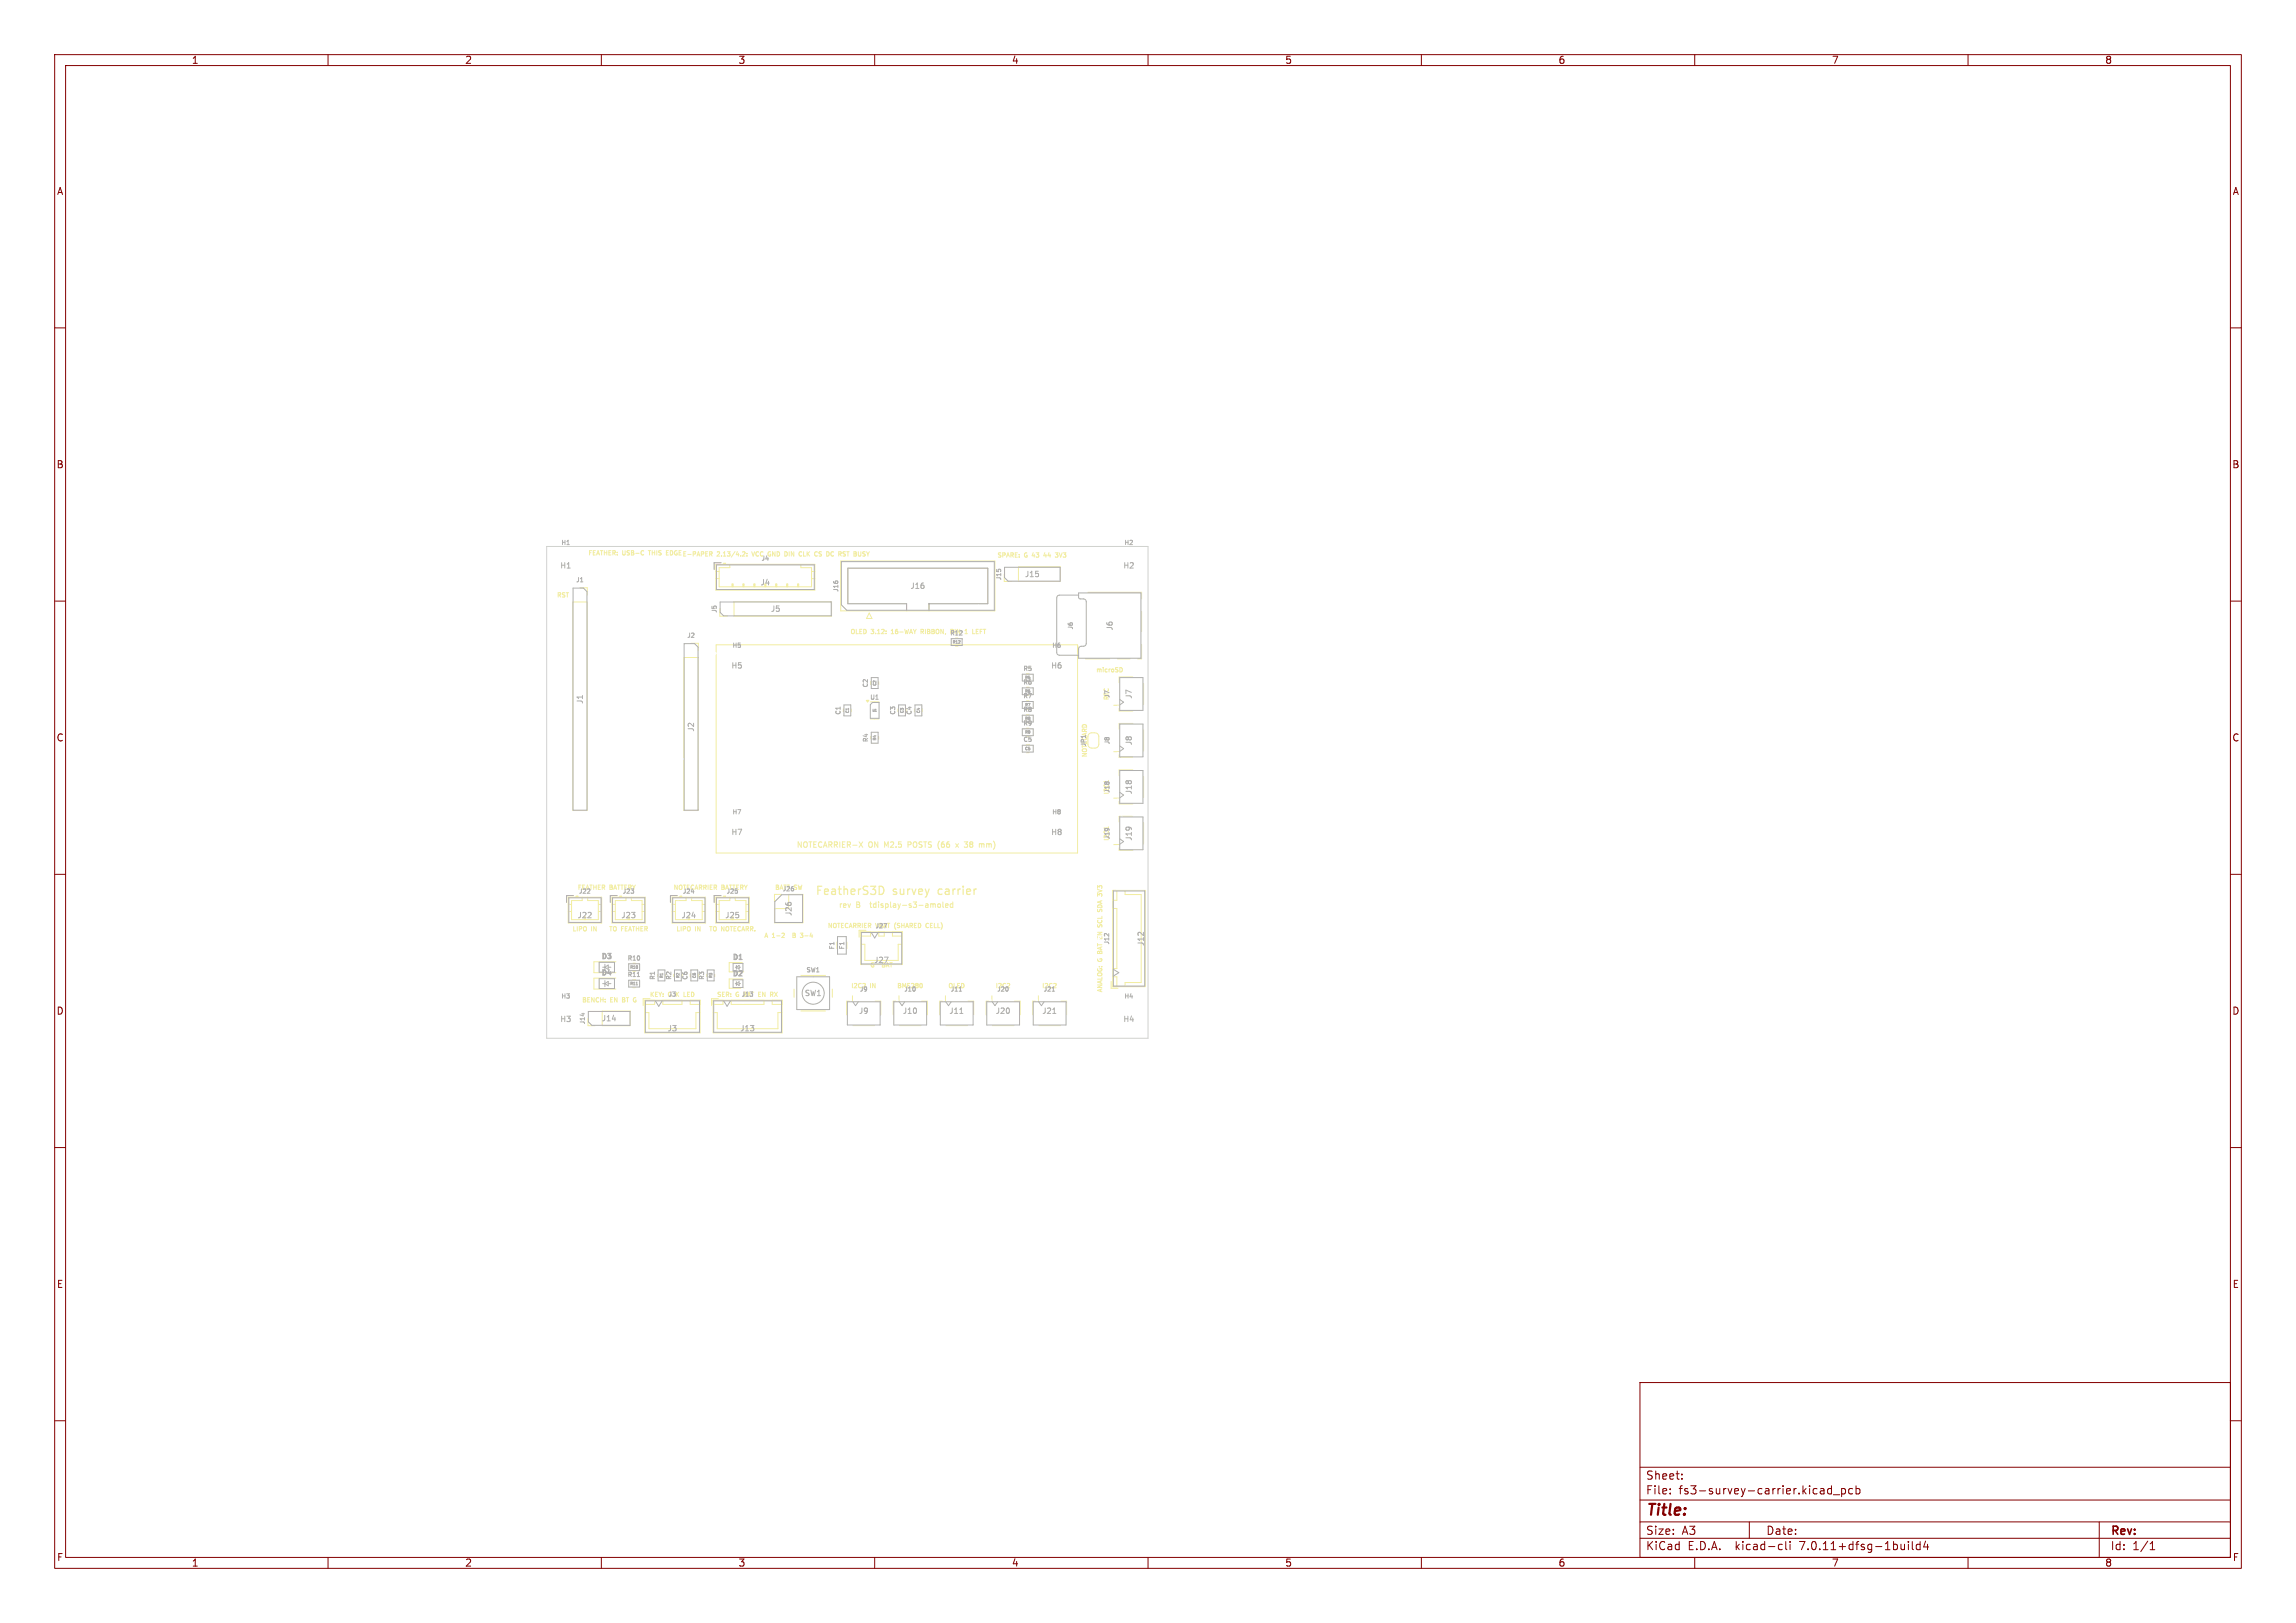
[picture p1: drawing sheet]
<svg xmlns="http://www.w3.org/2000/svg" width="420mm" height="297mm" viewBox="0 0 420 297" stroke-linecap="round" stroke-linejoin="round" font-family="sans-serif">
<defs><g id="words">
<text font-size="2.8" fill="#840000" x="301" y="277.9">Title:</text>
<g font-size="2.1" fill="#f2eda1">
<text x="149.1" y="164.1">FeatherS3D</text>
<text x="163.3" y="164.1">survey</text>
<text x="171.9" y="164.1">carrier</text>
</g>
<g font-size="2.1" fill="#840000">
<text x="301" y="273.7">File:</text>
<text x="301" y="271">Sheet:</text>
<text x="307.1" y="273.7">fs3-survey-carrier.kicad_pcb</text>
<text x="301" y="281.1">Size:</text>
<text x="307.6" y="281.1">A3</text>
<text x="323" y="281.1">Date:</text>
<text x="386" y="281.3">Rev:</text>
<text x="301" y="283.9">KiCad</text>
<text x="308.7" y="283.9">E.D.A.</text>
<text x="317.6" y="283.9">kicad-cli</text>
<text x="329.4" y="283.9">7.0.11+dfsg-1build4</text>
<text x="386" y="283.9">Id:</text>
<text x="390.1" y="283.9">1/1</text>
</g>
<g font-size="1.8" fill="#840000">
<text x="35" y="11.9">1</text>
<text x="85" y="11.9">2</text>
<text x="135" y="11.9">3</text>
<text x="185" y="11.9">4</text>
<text x="235" y="11.9">5</text>
<text x="285" y="11.9">6</text>
<text x="335" y="11.9">7</text>
<text x="385" y="11.9">8</text>
<text x="10.3" y="35.9">A</text>
<text x="408.3" y="35.9">A</text>
<text x="10.3" y="85.9">B</text>
<text x="408.2" y="85.9">B</text>
<text x="10.3" y="135.9">C</text>
<text x="408.2" y="135.9">C</text>
<text x="10.3" y="185.9">D</text>
<text x="408.2" y="185.9">D</text>
<text x="10.3" y="235.9">E</text>
<text x="408.3" y="235.9">E</text>
<text x="10.3" y="285.9">F</text>
<text x="35" y="286.9">1</text>
<text x="85" y="286.9">2</text>
<text x="135" y="286.9">3</text>
<text x="185" y="286.9">4</text>
<text x="235" y="286.9">5</text>
<text x="285" y="286.9">6</text>
<text x="335" y="286.9">7</text>
<text x="385" y="286.9">8</text>
<text x="408.3" y="285.9">F</text>
</g>
<g font-size="1.4" fill="#afafaf">
<text x="102.4" y="104.2">H1</text>
<text x="139" y="107.3">J4</text>
<text x="166.4" y="108">J16</text>
<text x="187.4" y="105.8">J15</text>
<text x="205.4" y="104.2">H2</text>
<text x="140.9" y="112.2">J5</text>
<text x="203.7" y="115.5" transform="rotate(-90 203.7 115.5)">J6</text>
<text x="133.7" y="122.5">H5</text>
<text x="192.2" y="122.5">H6</text>
<text x="106.8" y="128.9" transform="rotate(-90 106.8 128.9)">J1</text>
<text x="207.2" y="128" transform="rotate(-90 207.2 128)">J7</text>
<text x="127.1" y="134" transform="rotate(-90 127.1 134)">J2</text>
<text x="207.2" y="136.5" transform="rotate(-90 207.2 136.5)">J8</text>
<text x="207.2" y="145.5" transform="rotate(-90 207.2 145.5)">J18</text>
<text x="133.7" y="153">H7</text>
<text x="192.2" y="153">H8</text>
<text x="207.2" y="154" transform="rotate(-90 207.2 154)">J19</text>
<text x="145" y="167.7" transform="rotate(-90 145 167.7)">J26</text>
<text x="105.5" y="168.2">J22</text>
<text x="113.5" y="168.2">J23</text>
<text x="124.5" y="168.2">J24</text>
<text x="132.5" y="168.2">J25</text>
<text x="209.4" y="173.2" transform="rotate(-90 209.4 173.2)">J12</text>
<text x="109.9" y="178.7">D4</text>
<text x="109.9" y="175.7">D3</text>
<text x="133.9" y="175.9">D1</text>
<text x="133.9" y="178.9">D2</text>
<text x="159.8" y="176.4">J27</text>
<text x="147.1" y="182.5">SW1</text>
<text x="157" y="185.7">J9</text>
<text x="165" y="185.7">J10</text>
<text x="173.5" y="185.7">J11</text>
<text x="182" y="185.7">J20</text>
<text x="190.5" y="185.7">J21</text>
<text x="102.4" y="187.2">H3</text>
<text x="110" y="187.1">J14</text>
<text x="122" y="188.9">J3</text>
<text x="135.3" y="188.9">J13</text>
<text x="205.4" y="187.2">H4</text>
</g>
<g font-size="1.4" fill="#f2eda1">
<text x="145.6" y="155.3">NOTECARRIER-X</text>
<text x="158.8" y="155.3">ON</text>
<text x="161.9" y="155.3">M2.5</text>
<text x="166.5" y="155.3">POSTS</text>
<text x="172.2" y="155.3">(66</text>
<text x="175.8" y="155.3">x</text>
<text x="177.6" y="155.3">38</text>
<text x="180.5" y="155.3">mm)</text>
<text x="153.4" y="166.3">rev</text>
<text x="156.6" y="166.3">B</text>
<text x="159.6" y="166.3">tdisplay-s3-amoled</text>
</g>
<g font-size="1.1" fill="#afafaf">
<text x="102.6" y="99.9">H1</text>
<text x="205.6" y="99.9">H2</text>
<text x="105.3" y="106.7">J1</text>
<text x="139.2" y="102.8">J4</text>
<text x="183.3" y="106.2" transform="rotate(-90 183.3 106.2)">J15</text>
<text x="131.2" y="112.2" transform="rotate(-90 131.2 112.2)">J5</text>
<text x="153.5" y="108.4" transform="rotate(-90 153.5 108.4)">J16</text>
<text x="125.6" y="116.9">J2</text>
<text x="133.9" y="118.7">H5</text>
<text x="168.8" y="116.2">RIBBON, R12</text>
<text x="174.4" y="116.2">PIN</text>
<text x="192.4" y="118.7">H6</text>
<text x="196.4" y="115.3" transform="rotate(-90 196.4 115.3)">J6</text>
<text x="158.9" y="125.9" transform="rotate(-90 158.9 125.9)">C2</text>
<text x="187.1" y="125.4">R6</text>
<text x="187.1" y="122.9">R5</text>
<text x="153.9" y="130.9" transform="rotate(-90 153.9 130.9)">C1</text>
<text x="159.1" y="128.2">U1</text>
<text x="163.9" y="130.9" transform="rotate(-90 163.9 130.9)">C3</text>
<text x="166.9" y="130.9" transform="rotate(-90 166.9 130.9)">C4</text>
<text x="187.1" y="127.9">R7</text>
<text x="187.1" y="130.4">R8</text>
<text x="203.1" y="127.8" transform="rotate(-90 203.1 127.8)">J7</text>
<text x="158.9" y="135.9" transform="rotate(-90 158.9 135.9)">R4</text>
<text x="187.1" y="132.9">R9</text>
<text x="187.1" y="135.9">C5</text>
<text x="198.8" y="136.7" transform="rotate(-90 198.8 136.7)">JP1</text>
<text x="203.1" y="136.3" transform="rotate(-90 203.1 136.3)">J8</text>
<text x="199" y="138.6" transform="rotate(-90 199 138.6)">NOTECARD</text>
<text x="133.9" y="149.2">H7</text>
<text x="192.4" y="149.2">H8</text>
<text x="203.1" y="145.2" transform="rotate(-90 203.1 145.2)">J18</text>
<text x="203.1" y="153.7" transform="rotate(-90 203.1 153.7)">J19</text>
<text x="105.8" y="163.7">J22</text>
<text x="113.8" y="163.7">J23</text>
<text x="124.8" y="163.7">J24</text>
<text x="132.8" y="163.7">J25</text>
<text x="141.7" y="163">BATT</text>
<text x="143.1" y="163.3">J26 SW</text>
<text x="152.8" y="173.8" transform="rotate(-90 152.8 173.8)">F1</text>
<text x="154.6" y="173.8" transform="rotate(-90 154.6 173.8)">F1</text>
<text x="160.2" y="170">VBAT (SHARED</text>
<text x="203" y="172.9" transform="rotate(-90 203 172.9)">J12</text>
<text x="114.7" y="175.9">R10</text>
<text x="114.7" y="178.9">R11</text>
<text x="119.9" y="179.4" transform="rotate(-90 119.9 179.4)">R1</text>
<text x="122.9" y="179.4" transform="rotate(-90 122.9 179.4)">R2</text>
<text x="125.9" y="179.4" transform="rotate(-90 125.9 179.4)">C6</text>
<text x="128.9" y="179.4" transform="rotate(-90 128.9 179.4)">R3</text>
<text x="147.4" y="178.1">SW1</text>
<text x="159.1" y="177.2">G</text>
<text x="102.6" y="182.9">H3</text>
<text x="122.2" y="182.6">G</text>
<text x="122.2" y="182.5">J3 K</text>
<text x="134.6" y="182.6">GJ13</text>
<text x="157.2" y="181.6">J9</text>
<text x="165.3" y="181.6">J10</text>
<text x="173.4" y="181">OLED</text>
<text x="173.8" y="181.6">J11</text>
<text x="182.3" y="181.6">J20</text>
<text x="190.5" y="181">I2C2</text>
<text x="190.8" y="181.6">J21</text>
<text x="205.6" y="182.9">H4</text>
<text x="107.1" y="187.5" transform="rotate(-90 107.1 187.5)">J14</text>
</g>
<g font-size="1.1" fill="#f2eda1">
<text x="107.5" y="101.8">FEATHER: USB-C</text>
<text x="118.8" y="101.8">THIS</text>
<text x="122.2" y="101.8">EDGE</text>
<text x="124.8" y="102">E-PAPER</text>
<text x="131.1" y="102">2.13/4.2:</text>
<text x="137.7" y="102">VCC GND DIN</text>
<text x="146.9" y="102">CLK</text>
<text x="150" y="102">CS</text>
<text x="152.3" y="102">DC</text>
<text x="154.7" y="102">RST BUSY</text>
<text x="187.3" y="102.2">G 43</text>
<text x="191.3" y="102.2">44</text>
<text x="193.6" y="102.2">3V3</text>
<text x="101.8" y="109.5">RST</text>
<text x="155.5" y="116.2">OLED</text>
<text x="159.3" y="116.2">3.12:</text>
<text x="163.2" y="116.2">16-WAY</text>
<text x="177.3" y="116.2">1</text>
<text x="178.8" y="116.2">LEFT</text>
<text x="200.4" y="123.2">microSD</text>
<text x="203" y="128.2" transform="rotate(-90 203 128.2)">RTC</text>
<text x="105.6" y="163">FEATHER BATTERY</text>
<text x="123.1" y="163">NOTECARRIER BATTERY</text>
<text x="201.8" y="166.1" transform="rotate(-90 201.8 166.1)">SDA 3V3</text>
<text x="104.7" y="170.6">LIPO</text>
<text x="108.1" y="170.6">IN</text>
<text x="111.3" y="170.6">TO FEATHER</text>
<text x="123.7" y="170.6">LIPO</text>
<text x="127.1" y="170.6">IN</text>
<text x="129.6" y="170.6">TO NOTECARR.</text>
<text x="139.7" y="171.8">A 1-2</text>
<text x="145.4" y="171.8">B</text>
<text x="147" y="171.8">3-4</text>
<text x="151.3" y="170">NOTECARRIER J27</text>
<text x="169.7" y="170">CELL)</text>
<text x="201.8" y="169.1" transform="rotate(-90 201.8 169.1)">SCL</text>
<text x="161.5" y="177.2">BAT</text>
<text x="106.4" y="183.6">BENCH:</text>
<text x="111.6" y="183.6">EN</text>
<text x="114" y="183.6">BT</text>
<text x="116.2" y="183.6">G</text>
<text x="118.8" y="182.6">KEY:</text>
<text x="125.4" y="182.6">LED</text>
<text x="131.1" y="182.6">SER:</text>
<text x="136.2" y="182.6">BAT EN</text>
<text x="141.5" y="182.6">RX</text>
<text x="155.6" y="181">I2C2</text>
<text x="159.1" y="181">IN</text>
<text x="164" y="181">BME280</text>
<text x="182" y="181">I2C2</text>
</g>
<g font-size="1.1" fill="#fff">
<text x="182.4" y="102.2">SPARE:</text>
<text x="201.8" y="181.7" transform="rotate(-90 201.8 181.7)">ANALOG: G BAT EN</text>
</g>
<g font-size=".7" fill="#afafaf">
<text x="174.2" y="117.9">R12</text>
<text x="160.4" y="125.6" transform="rotate(-90 160.4 125.6)">C2</text>
<text x="187.4" y="124.4">R5</text>
<text x="155.4" y="130.6" transform="rotate(-90 155.4 130.6)">C1</text>
<text x="165.4" y="130.6" transform="rotate(-90 165.4 130.6)">C3</text>
<text x="168.4" y="130.6" transform="rotate(-90 168.4 130.6)">C4</text>
<text x="187.4" y="129.4">R7</text>
<text x="187.4" y="126.9">R6</text>
<text x="187.4" y="131.9">R8</text>
<text x="160.4" y="135.6" transform="rotate(-90 160.4 135.6)">R4</text>
<text x="187.4" y="134.4">R9</text>
<text x="187.4" y="137.4">C5</text>
<text x="115.2" y="177.4">R10</text>
<text x="121.4" y="179.1" transform="rotate(-90 121.4 179.1)">R1</text>
<text x="124.4" y="179.1" transform="rotate(-90 124.4 179.1)">R2</text>
<text x="127.4" y="179.1" transform="rotate(-90 127.4 179.1)">C6</text>
<text x="130.4" y="179.1" transform="rotate(-90 130.4 179.1)">R3</text>
<text x="115.2" y="180.4">R11</text>
</g>
<text font-size=".6" fill="#afafaf" x="159.6" y="130.3">U1</text>
</g></defs>
<g fill="none" stroke="#840000" stroke-width=".18">
<path d="M10 10h400v277h-400zM12 12h396v273h-396zM60 10v2M110 10v2M160 10v2M210 10v2M260 10v2M310 10v2M360 10v2M10 60h2M408 60h2M10 110h2"/>
<path d="M408 110h2M10 160h2M408 160h2M10 210h2M408 210h2M10 260h2M300 253h108v32h-108zM408 260h2M300 278.5h108M300 274.5h108M300 268.5h108M305.5 273.2v.2"/>
<path d="M305.5 272.5v.1M307.7 270.5v.2M307.7 269.8v.1M320 278.5v3M335 271.9v1.5M335 272.5l-.4-.1-.3 .3v.4l.1 .2h.6M335.4 273.5h1.1M336.9 272.5l.4-.1 .3 .3v.4l-.2 .2h-.5M336.9 272.4v1.5M338.9 272.5l-.5-.1-.2 .3v.4l.1 .2h.6M339.5 272.5l.4-.1 .3 .3v.4l-.1 .2h-.6M339.5 271.9v1.5"/>
<path d="M384 278.5v6.5M60 285v2M110 285v2M160 285v2M210 285v2M260 285v2M300 281.5h108M310 285v2M325.6 282.6l.4 .1M326 283.5l-.4 .1M326.7 282.1v1.3l.2 .2M327.4 282.1v.1"/>
<path d="M327.4 282.6v1M349.1 282.1v.1M349.1 282.6v1M349.8 282.1v1.3l.2 .2M351.2 282.7l-.4-.1-.3 .3v.4l.2 .2h.5M351.2 282.1v1.5M352.2 282l-.3 1.1h.9M352.6 282.6v1M360 285v2M393.3 283.6h.9M393.3 282.5l.4-.4v1.5"/>
</g>
<g fill="none" stroke="#f2eda1" stroke-width=".18">
<path d="M104.8 110.2h2.6v38.1h-2.6zM106.1 107.6h1.3v1.3M117.6 100.8h.1M117.7 101.5l-.1 .1M121.9 101.1h.3M122.3 100.8h-.4v.8h.4M126.4 117.7h1.3v1.4M129.8 101h.3l.2 .1-.1 .2-.4 .1M130 101.4l.3 .4M130.9 103.3h18.2v4.7h-18.2zM130.9 104.6h.6M130.9 105.9h.6"/>
<path d="M131 118h66.1v38.1h-66.1zM131.7 111.4v1.4h1.3M131.9 103h-1.3v1.2M132.4 103.3v-.2h.3v.2M132.4 103.2h.3M133.5 103.3v.6h-2v3.5h17v-3.5h-2v-.6M133.9 107.4v-.5h.2v.5M134 106.9v.5M134.3 110.1h17.8v2.7h-17.8zM135.9 107.4v-.5h.2v.5M136 106.9v.5M136.2 101h-.4"/>
<path d="M136.2 101h.1M136.2 101v.3l-.4 .5h.5M136.6 101.7v.1M136.6 101.3h.1M137.9 107.4v-.5h.2v.5M138 106.9v.5M141.9 107.4v-.5h.2v.5M142 106.9v.5M143.9 107.4v-.5h.2v.5M144 106.9v.5M145.9 107.4v-.5h.2v.5M146 106.9v.5"/>
<path d="M146.2 101.6l.4 .1M146.6 101l-.4 .1M148.5 104.6h.6M148.5 105.9h.6M149.4 101h.1M149.5 101.7l-.1 .1M152.1 101.1v.5M153.8 102.7h28.2v9.1h-28.2zM154.2 101.7l.3 .1M154.3 101.3l.2 .1M154.5 101h-.2M159 112.2l.5 1h-1z"/>
<path d="M162.1 115.9v.1M162.1 115.5h.1M165.8 111.8v-1.3h-10.7v-6.5h25.6v6.5h-10.8v1.3M168.5 115.6h.3M168.8 115.2h-.3v.8M174.8 118.2h.4M176.5 116h.5M176.6 115.4l.1-.2v.8M177.9 116h.4M183.7 105.1v1.3h1.3M186.3 103.8h7.7v2.6h-7.7zM193 101.2h.5l-.2 .3h.1"/>
<path d="M193 101.9l.4 .1M197.2 118.2v.9M199 108.4h9.8v1.2M208.8 117.9v2.7h-.7M208.8 111.9v3.7M125.1 120.3h2.6v28h-2.6zM155.7 129.7v.6M159.2 131.6h1.6M160 128.4h.8M160.7 124.7v.6M160.7 134.8v.4M168.7 129.7v.6"/>
<path d="M187.7 137.7h.6M198.6 120.6h4.4M199 134.8l.2-.5 .5-.2 .9 .1 .3 .2 .1 .4v1.6l-.3 .4-1.2 .1-.4-.3-.1-.4M203.7 129.1h1v1h2.5M203.7 137.6h1v1h2.5M204.4 120.6h2.3M205 122.2a.43 .43 0 0 1 .3 .4 .43 .43 0 0 1-.3 .4M207.2 123.9h-2.5v1M207.2 132.4h-2.5v1M209.2 125.1v3.8M209.2 133.6v3.8M157.1 154.1l.7 1"/>
<path d="M157.8 154.1l-.7 1M166.1 154.6h.4M166.5 154.1h-.4v1M171.6 155l.3 .4M171.9 153.9l-.3 .4M174.8 154.4l.5 .7M175.3 154.4l-.5 .7M176.4 154.1h.6l-.3 .3M177 154.5v.5M179.6 154.5l.1-.1h.3v.7M202.8 142.8v.5M202.8 151.3v.5"/>
<path d="M203.7 154.6h1v1h2.5M203.7 146.1h1v1h2.5M207.2 140.9h-2.5v1M207.2 149.4h-2.5v1M209.2 142.1v3.8M209.2 150.6v3.8M103.9 164.2h6.2v4.7h-6.2zM103.9 165.5h.6M103.9 166.8h.6M104.9 163.9h-1.3v1.2M105.4 164.2v-.2h.3v.2M105.4 164.1h.3"/>
<path d="M106.5 164.2v.6h-2v3.5h5v-3.5h-2v-.6M109.5 165.5h.6M109.5 166.8h.6M111.9 165.5h.6M111.9 166.8h.6M111.9 164.2h6.2v4.7h-6.2zM112.7 176h-4.1v2h4.1M112.7 179h-4.1v2h4.1M112.9 163.9h-1.3v1.2M113.4 164.2v-.2h.3v.2M113.4 164.1h.3M114.5 164.2v.6h-2v3.5h5v-3.5h-2v-.6"/>
<path d="M115.8 177.7h.4M117.5 165.5h.6M117.5 166.8h.6M121.7 178.3v.4M122.9 165.5h.6M122.9 166.8h.6M122.9 164.2h6.2v4.7h-6.2zM123.9 163.9h-1.3v1.2M124.4 164.2v-.2h.3v.2M124.4 164.1h.3M125.5 164.2v.6h-2v3.5h5v-3.5h-2v-.6M127.7 178.2v.6"/>
<path d="M128.5 165.5h.6M128.5 166.8h.6M130.7 178.3v.4M130.9 165.5h.6M130.9 166.8h.6M130.9 164.2h6.2v4.7h-6.2zM131.9 163.9h-1.3v1.2M132.4 164.2v-.2h.3v.2M132.4 164.1h.3M133.5 164.2v.6h-2v3.5h5v-3.5h-2v-.6M136.1 179.2h-2.7v1.7h2.7M136.1 176.2h-2.7v1.7h2.7"/>
<path d="M136.5 165.5h.6M136.5 166.8h.6M143 163.7h-1.3v1.3M143.1 170.8h.3l.1 .2-.5 .6h.5M144.3 163.7h2.6v5.2h-5.2v-2.6h2.6zM145 171.1h.3M145.3 170.8h-.3v.8h.3M146.4 170.8h.5l-.3 .3h.1M146.4 171.5l.3 .1M146.5 178.5h4.5M157.2 170.3v1.2M157.4 170.5h7.7v6h-7.7z"/>
<path d="M157.5 172.8h.7v2.9h6.1v-2.9h.7M159.1 165.4h.4M159.3 170.6v.7h-1.8M160.7 170.6v.7h1v-.7M163.3 170.6v.7h1.7M169.4 169.2v.4M171.7 165.4l.3 .2v.4l-.3 .1M172.5 165.1v.8l.1 .2M173 165.7l.4-.1v-.2h-.3l-.1 .1v.5h.4M174.3 165.4h-.3l-.2 .2 .1 .4h.4M174.3 165.1v1M200.8 169.3l.1 .4"/>
<path d="M200.8 166.4v.3M201.2 169.3l-.2 .4M201.3 166.4l-.2 .3M201.5 166.4l.1 .3M201.6 169.3l-.1 .4M203.3 179.6v1.3h1.2M203.5 162.9h6v17.7h-6zM203.6 166.3h.7v11h-.7M203.6 178.7h.7v1.9M204.3 162.9v1.8h-.7M205.8 162.9v.8h2.9v16.1h-2.9v.8M107.6 186.4v1.3h1.3"/>
<path d="M110.2 185h5.1v2.7h-5.1zM115.8 180.7h.4M115.9 182.8v.4M117.9 183h10.2v6h-10.2zM117.9 185.3h.8v3h8.6v-3h.8M118.9 182.7h-1.2v1.3M119.8 183v.8h-1.9M121.2 183v.8h3.6v-.8M125.1 181.6v.8h.4M126.2 183v.8h1.9M130.4 183h12.7v6h-12.7zM130.5 183v.8h1.7v-.8"/>
<path d="M130.5 185.3h.7v3h11.1v-3h.7M131.4 182.7h-1.2v1.3M133.8 183v.8h6v-.8M140.9 182h.3M141.1 182l.3 .4M141.2 181.6h-.3v.8M141.2 183v.8h1.8M145.2 181v1.5M146.5 185h4.5M152.2 181v1.5M155.9 182.2v1h-1v2.5M156.1 187.7h3.8"/>
<path d="M160.1 183.2h1v2.5M164.4 182.2v1h-1v2.5M164.6 187.7h3.8M168.6 183.2h1v2.5M168.6 180v.7M172.9 182.2v1h-1v2.5M173.1 187.7h3.8M177.1 183.2h1v2.5M181.4 182.2v1h-1v2.5M181.6 187.7h3.8M185.6 183.2h1v2.5M189.9 182.2v1h-1v2.5"/>
<path d="M190.1 187.7h3.8M194.1 183.2h1v2.5"/>
</g>
<path d="M160.8 162.2a.76 .76 0 0 1 .9 .7 .76 .76 0 0 1-.9 .8M178.5 162.7h.1" fill="none" stroke="#f2eda1" stroke-width=".22"/>
<g fill="#f2eda1" stroke="#f2eda1" stroke-width=".18">
<path d="M158.5 128.2h.4l-.2 .3z"/>
<circle cx="169.9" cy="110.5" r=".06"/>
</g>
<g fill="#fff" stroke="#fff" stroke-width=".18">
<circle cx="113.7" cy="177.5" r=".15"/>
<circle cx="157.3" cy="126.9" r=".2"/>
<circle cx="103.3" cy="116.8" r=".15"/>
<circle cx="208.3" cy="131" r=".15"/>
<circle cx="196.4" cy="112.1" r=".15"/>
<circle cx="164.1" cy="183.1" r=".15"/>
<circle cx="204.8" cy="120.2" r=".15"/>
<circle cx="204.5" cy="137.8" r=".15"/>
<circle cx="155" cy="127.9" r=".15"/>
<circle cx="208.3" cy="125.4" r=".15"/>
<circle cx="172.6" cy="183.1" r=".15"/>
<circle cx="173.4" cy="186.9" r=".15"/>
<circle cx="189.7" cy="183.1" r=".15"/>
<circle cx="208.3" cy="133.9" r=".15"/>
<circle cx="204.5" cy="146.4" r=".15"/>
<circle cx="155.6" cy="183.1" r=".15"/>
<circle cx="208.3" cy="142.4" r=".15"/>
<circle cx="204.5" cy="154.9" r=".15"/>
<circle cx="127.1" cy="176.5" r=".15"/>
<circle cx="208.3" cy="154.1" r=".15"/>
<circle cx="157.7" cy="130" r=".15"/>
<circle cx="164.9" cy="186.9" r=".15"/>
<circle cx="159.7" cy="186.9" r=".15"/>
<circle cx="156.4" cy="186.9" r=".15"/>
<circle cx="188" cy="186.9" r=".15"/>
<circle cx="190" cy="137" r=".15"/>
<circle cx="165" cy="127.9" r=".15"/>
<circle cx="179.5" cy="186.9" r=".15"/>
<circle cx="208.3" cy="148.5" r=".15"/>
<circle cx="167.9" cy="127.9" r=".15"/>
<circle cx="208.3" cy="145.6" r=".15"/>
<circle cx="193.6" cy="186.9" r=".15"/>
<circle cx="176.6" cy="186.9" r=".15"/>
<circle cx="208.3" cy="139.5" r=".15"/>
<circle cx="136.1" cy="179.2" r=".15"/>
<circle cx="136.1" cy="176.2" r=".15"/>
<circle cx="207.2" cy="110.8" r=".15"/>
<circle cx="168.2" cy="186.9" r=".15"/>
<circle cx="185.1" cy="186.9" r=".15"/>
<circle cx="181.2" cy="183.1" r=".15"/>
<circle cx="204.5" cy="129.3" r=".15"/>
<circle cx="207.2" cy="116.8" r=".15"/>
<circle cx="197.9" cy="107.6" r=".15"/>
<circle cx="196.4" cy="120.1" r=".15"/>
<circle cx="140.6" cy="131.9" r=".15"/>
<circle cx="137.8" cy="131.9" r=".15"/>
<circle cx="115.6" cy="128.4" r=".15"/>
<circle cx="149.8" cy="147.9" r=".15"/>
<circle cx="138.5" cy="137.3" r=".15"/>
<circle cx="114.4" cy="129.7" r=".15"/>
<circle cx="138.1" cy="187.9" r=".15"/>
<circle cx="101" cy="129.2" r=".15"/>
<circle cx="122.4" cy="111" r=".15"/>
<circle cx="178.2" cy="106.5" r=".15"/>
<circle cx="121" cy="112.4" r=".15"/>
<circle cx="161.3" cy="104.4" r=".15"/>
<circle cx="130.9" cy="119.6" r=".15"/>
<circle cx="115.1" cy="122.9" r=".15"/>
<circle cx="158.2" cy="104.6" r=".15"/>
<circle cx="118.9" cy="120.3" r=".15"/>
<circle cx="129.6" cy="118.3" r=".15"/>
<circle cx="125.9" cy="114.6" r=".15"/>
<circle cx="190.6" cy="108.6" r=".15"/>
<circle cx="124.5" cy="116" r=".15"/>
<circle cx="189.2" cy="107.2" r=".15"/>
<circle cx="139.9" cy="109.1" r=".15"/>
<circle cx="129" cy="113.8" r=".15"/>
<circle cx="189.8" cy="127.8" r=".15"/>
<circle cx="170.5" cy="114.9" r=".15"/>
<circle cx="169.1" cy="113.5" r=".15"/>
<circle cx="125.7" cy="117.1" r=".15"/>
<circle cx="156.6" cy="109.1" r=".15"/>
<circle cx="186" cy="127.8" r=".15"/>
<circle cx="147" cy="138.2" r=".15"/>
<circle cx="144.2" cy="138.2" r=".15"/>
<circle cx="102.5" cy="138.4" r=".15"/>
<circle cx="102.5" cy="140.9" r=".15"/>
<circle cx="119.2" cy="164.6" r=".2"/>
<circle cx="119.2" cy="161.6" r=".2"/>
<circle cx="137.6" cy="126.3" r=".15"/>
<circle cx="156.6" cy="118.8" r=".15"/>
<circle cx="179" cy="110.8" r=".15"/>
<circle cx="132.5" cy="127.8" r=".15"/>
<circle cx="174.7" cy="118.8" r=".15"/>
<circle cx="136.4" cy="125.1" r=".15"/>
<circle cx="133.8" cy="127.8" r=".15"/>
<circle cx="135.2" cy="123.9" r=".15"/>
<circle cx="128.8" cy="161.7" r=".15"/>
<circle cx="124.9" cy="138.9" r=".15"/>
<circle cx="128.8" cy="176.1" r=".15"/>
<circle cx="126.7" cy="180.5" r=".15"/>
<circle cx="121" cy="161.7" r=".15"/>
<circle cx="123.7" cy="138.9" r=".15"/>
<circle cx="123.7" cy="137.3" r=".15"/>
<circle cx="121" cy="167.8" r=".15"/>
<circle cx="124.4" cy="180.5" r=".15"/>
<circle cx="135.8" cy="180.9" r=".15"/>
<circle cx="190.2" cy="124" r=".15"/>
<circle cx="142.4" cy="138.9" r=".15"/>
<circle cx="180.8" cy="131.9" r=".15"/>
<circle cx="191.7" cy="124" r=".15"/>
<circle cx="145.6" cy="136.8" r=".15"/>
<circle cx="135.9" cy="183.4" r=".15"/>
<circle cx="124" cy="164.5" r=".15"/>
<circle cx="124.1" cy="144.2" r=".15"/>
<circle cx="124.1" cy="161.7" r=".15"/>
<circle cx="205.2" cy="149.5" r=".15"/>
<circle cx="202.2" cy="139.2" r=".15"/>
<circle cx="204.9" cy="141.7" r=".15"/>
<circle cx="146.1" cy="143.8" r=".15"/>
<circle cx="147.9" cy="143.8" r=".15"/>
<circle cx="204.5" cy="130.5" r=".15"/>
<circle cx="147.9" cy="147.1" r=".15"/>
<circle cx="205.9" cy="147.6" r=".15"/>
<circle cx="202.2" cy="147.1" r=".15"/>
<circle cx="205.9" cy="130.6" r=".15"/>
<circle cx="146.1" cy="147.1" r=".15"/>
<circle cx="205.9" cy="128.6" r=".15"/>
<circle cx="161.1" cy="131.9" r=".15"/>
<circle cx="161.1" cy="127.7" r=".15"/>
<circle cx="191.8" cy="130.2" r=".15"/>
<circle cx="191.8" cy="126.8" r=".15"/>
<circle cx="126.2" cy="175.3" r=".15"/>
<circle cx="124.4" cy="176.5" r=".15"/>
<circle cx="128.6" cy="182.4" r=".15"/>
<circle cx="205.8" cy="135.9" r=".15"/>
<circle cx="200.5" cy="133.8" r=".15"/>
<circle cx="188.4" cy="184.5" r=".15"/>
<circle cx="199.4" cy="174.5" r=".15"/>
<circle cx="194.5" cy="180.3" r=".15"/>
<circle cx="179.9" cy="184.5" r=".15"/>
<circle cx="171.5" cy="184.5" r=".15"/>
<circle cx="180" cy="182.5" r=".15"/>
<circle cx="163" cy="182.5" r=".15"/>
<circle cx="196.3" cy="180.3" r=".15"/>
<circle cx="185.9" cy="182.5" r=".15"/>
<circle cx="171.5" cy="182.5" r=".15"/>
<circle cx="171.6" cy="113.7" r=".15"/>
<circle cx="167.1" cy="112.7" r=".15"/>
<circle cx="140.6" cy="162.6" r=".2"/>
<circle cx="106" cy="166" r=".38"/>
<circle cx="108" cy="166" r=".38"/>
<circle cx="193.3" cy="152.3" r="1.35"/>
<circle cx="160" cy="173" r=".5"/>
<circle cx="162.5" cy="173" r=".5"/>
<circle cx="143" cy="165" r=".5"/>
<circle cx="145.5" cy="165" r=".5"/>
<circle cx="143" cy="167.5" r=".5"/>
<circle cx="145.5" cy="167.5" r=".5"/>
<circle cx="206" cy="178" r=".47"/>
<circle cx="206" cy="175.5" r=".47"/>
<circle cx="206" cy="173" r=".47"/>
<circle cx="206" cy="170.5" r=".47"/>
<circle cx="206" cy="168" r=".47"/>
<circle cx="206" cy="165.5" r=".47"/>
<circle cx="103.5" cy="186.5" r="1.6"/>
<circle cx="145.5" cy="179.5" r=".55"/>
<circle cx="152" cy="179.5" r=".55"/>
<circle cx="145.5" cy="184" r=".55"/>
<circle cx="152" cy="184" r=".55"/>
<circle cx="120.5" cy="185.5" r=".48"/>
<circle cx="123" cy="185.5" r=".47"/>
<circle cx="125.5" cy="185.5" r=".48"/>
<circle cx="133" cy="111.4" r=".5"/>
<circle cx="135.5" cy="111.4" r=".5"/>
<circle cx="138.1" cy="111.4" r=".5"/>
<circle cx="140.6" cy="111.4" r=".5"/>
<circle cx="143.2" cy="111.4" r=".5"/>
<circle cx="145.7" cy="111.4" r=".5"/>
<circle cx="148.2" cy="111.4" r=".5"/>
<circle cx="150.8" cy="111.4" r=".5"/>
<circle cx="133" cy="166" r=".37"/>
<circle cx="135" cy="166" r=".37"/>
<circle cx="114" cy="166" r=".37"/>
<circle cx="116" cy="166" r=".37"/>
<circle cx="106.1" cy="108.9" r=".5"/>
<circle cx="106.1" cy="111.4" r=".5"/>
<circle cx="106.1" cy="114" r=".5"/>
<circle cx="106.1" cy="116.5" r=".5"/>
<circle cx="106.1" cy="119" r=".5"/>
<circle cx="106.1" cy="121.6" r=".5"/>
<circle cx="106.1" cy="124.1" r=".5"/>
<circle cx="106.1" cy="126.7" r=".5"/>
<circle cx="106.1" cy="129.2" r=".5"/>
<circle cx="106.1" cy="131.7" r=".5"/>
<circle cx="106.1" cy="134.3" r=".5"/>
<circle cx="106.1" cy="136.8" r=".5"/>
<circle cx="106.1" cy="139.4" r=".5"/>
<circle cx="106.1" cy="141.9" r=".5"/>
<circle cx="106.1" cy="144.4" r=".5"/>
<circle cx="106.1" cy="147" r=".5"/>
<circle cx="206.5" cy="186.5" r="1.6"/>
<circle cx="193.3" cy="121.8" r="1.35"/>
<circle cx="108.9" cy="186.4" r=".5"/>
<circle cx="114" cy="186.4" r=".5"/>
<circle cx="185" cy="105.1" r=".5"/>
<circle cx="190.1" cy="105.1" r=".5"/>
<circle cx="192.6" cy="105.1" r=".5"/>
<circle cx="133" cy="105.1" r=".37"/>
<circle cx="135" cy="105.1" r=".37"/>
<circle cx="137" cy="105.1" r=".37"/>
<circle cx="139" cy="105.1" r=".37"/>
<circle cx="141" cy="105.1" r=".37"/>
<circle cx="143" cy="105.1" r=".37"/>
<circle cx="145" cy="105.1" r=".37"/>
<circle cx="147" cy="105.1" r=".37"/>
<circle cx="159" cy="108.5" r=".5"/>
<circle cx="159" cy="106" r=".5"/>
<circle cx="161.5" cy="108.5" r=".5"/>
<circle cx="161.5" cy="106" r=".5"/>
<circle cx="164.1" cy="108.5" r=".5"/>
<circle cx="164.1" cy="106" r=".5"/>
<circle cx="166.6" cy="108.5" r=".5"/>
<circle cx="166.6" cy="106" r=".5"/>
<circle cx="169.2" cy="108.5" r=".5"/>
<circle cx="169.2" cy="106" r=".5"/>
<circle cx="171.7" cy="108.5" r=".5"/>
<circle cx="171.7" cy="106" r=".5"/>
<circle cx="174.2" cy="108.5" r=".5"/>
<circle cx="174.2" cy="106" r=".5"/>
<circle cx="176.8" cy="108.5" r=".5"/>
<circle cx="176.8" cy="106" r=".5"/>
<circle cx="103.5" cy="103.5" r="1.6"/>
<circle cx="125" cy="166" r=".37"/>
<circle cx="127" cy="166" r=".37"/>
<circle cx="126.4" cy="119" r=".5"/>
<circle cx="126.4" cy="121.6" r=".5"/>
<circle cx="126.4" cy="124.1" r=".5"/>
<circle cx="126.4" cy="126.7" r=".5"/>
<circle cx="126.4" cy="129.2" r=".5"/>
<circle cx="126.4" cy="131.7" r=".5"/>
<circle cx="126.4" cy="134.3" r=".5"/>
<circle cx="126.4" cy="136.8" r=".5"/>
<circle cx="126.4" cy="139.4" r=".5"/>
<circle cx="126.4" cy="141.9" r=".5"/>
<circle cx="126.4" cy="144.4" r=".5"/>
<circle cx="126.4" cy="147" r=".5"/>
<circle cx="133" cy="185.5" r=".47"/>
<circle cx="135.5" cy="185.5" r=".48"/>
<circle cx="138" cy="185.5" r=".47"/>
<circle cx="140.5" cy="185.5" r=".47"/>
<circle cx="206.5" cy="103.5" r="1.6"/>
<circle cx="134.8" cy="121.8" r="1.35"/>
<circle cx="134.8" cy="152.3" r="1.35"/>
</g>
<g fill="none" stroke="#afafaf" stroke-width=".18">
<path d="M104.8 107.6h1.9l.7 .7v40h-2.6zM125.1 117.8h2l.6 .6v29.9h-2.6zM131.1 103.4h17.8v4.5h-17.8zM131.7 110.2h20.3v2.5h-19.6l-.7-.6zM131.9 103h-1.3v1.2M153.9 102.8h28v8.9h-27l-1-1zM165.8 111.7v-1.2h-10.7v-6.5h25.6v6.5h-10.8v1.2M174 116.9h2v1.2h-2zM183.8 103.8h10.1v2.6h-9.5l-.6-.7zM197.3 108.9h-3.6l-.3 .2-.1 .3v10.2l.5 .3h3.5M197.3 108.5h11.4v12h-11.4l.1-2 .3-.2 .7-.1 .3-.4v-7.8l-.4-.4-.9-.1zM154.4 129h1.2v2h-1.2z"/>
<path d="M159.4 124h1.2v2h-1.2zM159.4 134h1.2v2h-1.2zM159.6 128.5h1.2v3h-1.6v-2.6zM164.4 129h1.2v2h-1.2zM167.4 129h1.2v2h-1.2zM187 128.4h2v1.2h-2zM187 123.4h2v1.2h-2zM187 125.9h2v1.2h-2zM187 130.9h2v1.2h-2zM187 133.4h2v1.2h-2zM187 136.4h2v1.2h-2zM204.8 124h4.3v6h-4.3z"/>
<path d="M204.8 132.5h4.3v6h-4.3zM204.8 128l.7 .5-.7 .5M204.8 136.5l.7 .5-.7 .5M204.8 149.5h4.3v6h-4.3zM204.8 141h4.3v6h-4.3zM204.8 153.5l.7 .5-.7 .5M204.8 145l.7 .5-.7 .5M104.1 164.3h5.8v4.5h-5.8zM104.9 163.9h-1.3v1.2M109.6 179.1h2.8v1.8h-2.8zM109.6 176.1h2.8v1.8h-2.8zM110.2 177h.5"/>
<path d="M110.2 180h.5M110.7 176.4v1.2M110.7 179.4v1.2M110.7 180l.5-.4v.8zM110.7 177l.5-.4v.8zM111.2 177h.6M111.2 180h.6M112.1 164.3h5.8v4.5h-5.8zM112.9 163.9h-1.3v1.2M115 176.4h2v1.2h-2zM115 179.4h2v1.2h-2zM116.6 178.7h.4"/>
<path d="M120.4 177.5h1.2v2h-1.2zM123.1 164.3h5.8v4.5h-5.8zM123.4 177.5h1.2v2h-1.2zM123.9 163.9h-1.3v1.2M126.4 177.5h1.2v2h-1.2zM129.4 177.5h1.2v2h-1.2zM131.1 164.3h5.8v4.5h-5.8zM131.9 163.9h-1.3v1.2M134.1 177.7v-1.4h1.8v1.4M134.1 179.3v1.4h1.8v-1.4M134.5 177h.2M134.5 180h.2"/>
<path d="M134.7 176.6v.7M134.7 179.6v.7M134.7 177l.5-.4v.7zM134.7 180l.5-.4v.7zM135.2 177h.3M135.2 180h.3M141.7 165l1.3-1.3h3.8v5.1h-5.1zM145.8 178.7h6v6h-6zM153.2 171.4h1.6v3.2h-1.6zM157.6 170.6h7.3v5.8h-7.3zM159.4 170.6l.6 1 .6-1M203.7 163h5.7v17.4h-5.7z"/>
<path d="M203.7 177.4l1 .6-1 .6M107.6 185.1h7.6v2.5h-6.9l-.7-.6zM116.3 180.2h.3M118.1 183.2h9.8v5.7h-9.8zM119.9 183.2l.6 1 .6-1M130.5 183.2h12.4v5.7h-12.4zM132.4 183.2l.6 1 .6-1M155 183.3h6v4.3h-6zM156 183.3l.5 .7 .5-.7M163.5 183.3h6v4.3h-6zM164.5 183.3l.5 .7 .5-.7M172 183.3h6v4.3h-6z"/>
<path d="M173 183.3l.5 .7 .5-.7M175.6 185.5h.5M180.5 183.3h6v4.3h-6zM181.5 183.3l.5 .7 .5-.7M189 183.3h6v4.3h-6zM190 183.3l.5 .7 .5-.7M192.6 185.5h.5"/>
<circle cx="148.7" cy="181.7" r="2.02"/>
</g>
<circle cx="169.9" cy="110.5" r=".05" fill="#afafaf" stroke="#afafaf" stroke-width=".18"/>
<path d="M100 100h110v90h-110z" fill="none" stroke="#d0d2cd" stroke-width=".18"/>
<use href="#words"/>
</svg>
